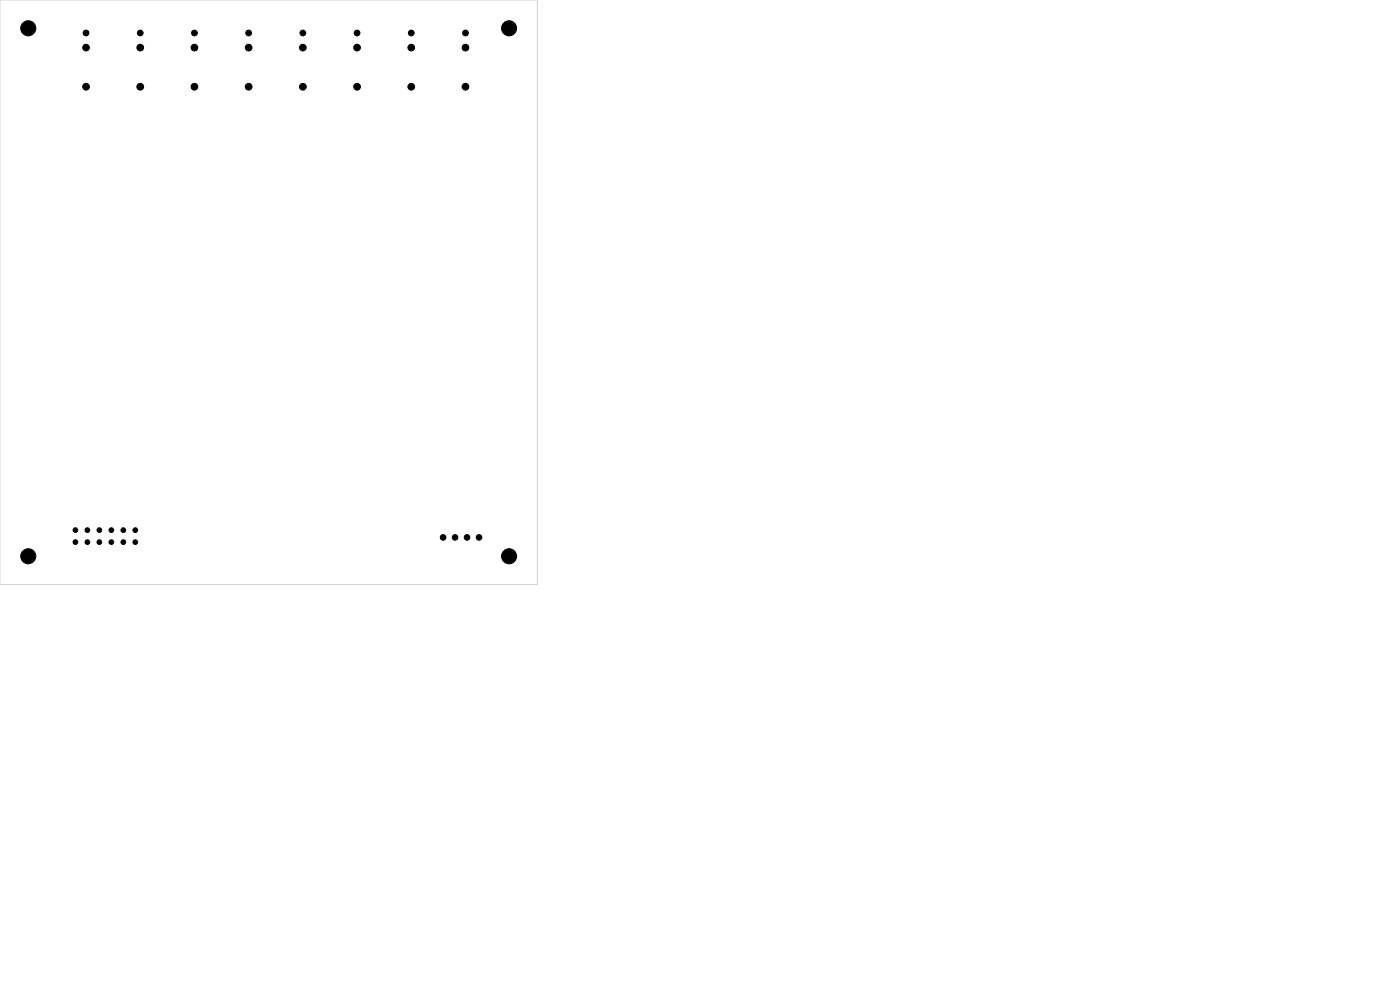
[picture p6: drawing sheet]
<svg xmlns="http://www.w3.org/2000/svg" width="297mm" height="210mm" viewBox="0 0 297 210" stroke-linecap="round" stroke-linejoin="round" font-family="sans-serif">
<path d="M0 0h114v124h-114z" fill="none" stroke="#d0d2cd" stroke-width=".21"/>
<g fill="#000" stroke="#000" stroke-width=".21">
<circle cx="6" cy="6" r="1.6"/>
<circle cx="18.2" cy="10.1" r=".71"/>
<circle cx="18.2" cy="18.4" r=".71"/>
<circle cx="18.2" cy="7" r=".61"/>
<circle cx="29.7" cy="7" r=".61"/>
<circle cx="29.7" cy="18.4" r=".71"/>
<circle cx="29.7" cy="10.1" r=".71"/>
<circle cx="41.2" cy="10.1" r=".71"/>
<circle cx="41.3" cy="7" r=".61"/>
<circle cx="41.3" cy="18.4" r=".71"/>
<circle cx="52.7" cy="18.4" r=".71"/>
<circle cx="52.7" cy="10.1" r=".71"/>
<circle cx="52.8" cy="7" r=".61"/>
<circle cx="64.2" cy="10.1" r=".71"/>
<circle cx="64.2" cy="7" r=".61"/>
<circle cx="64.2" cy="18.4" r=".71"/>
<circle cx="75.7" cy="18.4" r=".71"/>
<circle cx="75.7" cy="10.1" r=".71"/>
<circle cx="75.8" cy="7" r=".61"/>
<circle cx="87.2" cy="7" r=".61"/>
<circle cx="87.2" cy="18.4" r=".71"/>
<circle cx="87.2" cy="10.1" r=".71"/>
<circle cx="98.7" cy="10.1" r=".71"/>
<circle cx="98.8" cy="7" r=".61"/>
<circle cx="98.8" cy="18.4" r=".71"/>
<circle cx="108" cy="6" r="1.6"/>
<circle cx="6" cy="118" r="1.6"/>
<circle cx="16" cy="112.5" r=".5"/>
<circle cx="16" cy="115" r=".5"/>
<circle cx="18.5" cy="112.5" r=".5"/>
<circle cx="18.5" cy="115" r=".5"/>
<circle cx="21.1" cy="112.5" r=".5"/>
<circle cx="21.1" cy="115" r=".5"/>
<circle cx="23.6" cy="115" r=".5"/>
<circle cx="23.6" cy="112.5" r=".5"/>
<circle cx="26.2" cy="112.5" r=".5"/>
<circle cx="26.2" cy="115" r=".5"/>
<circle cx="28.7" cy="112.5" r=".5"/>
<circle cx="28.7" cy="115" r=".5"/>
<circle cx="94" cy="114" r=".59"/>
<circle cx="96.5" cy="114" r=".59"/>
<circle cx="99.1" cy="114" r=".59"/>
<circle cx="101.6" cy="114" r=".59"/>
<circle cx="108" cy="118" r="1.6"/>
</g>
</svg>
